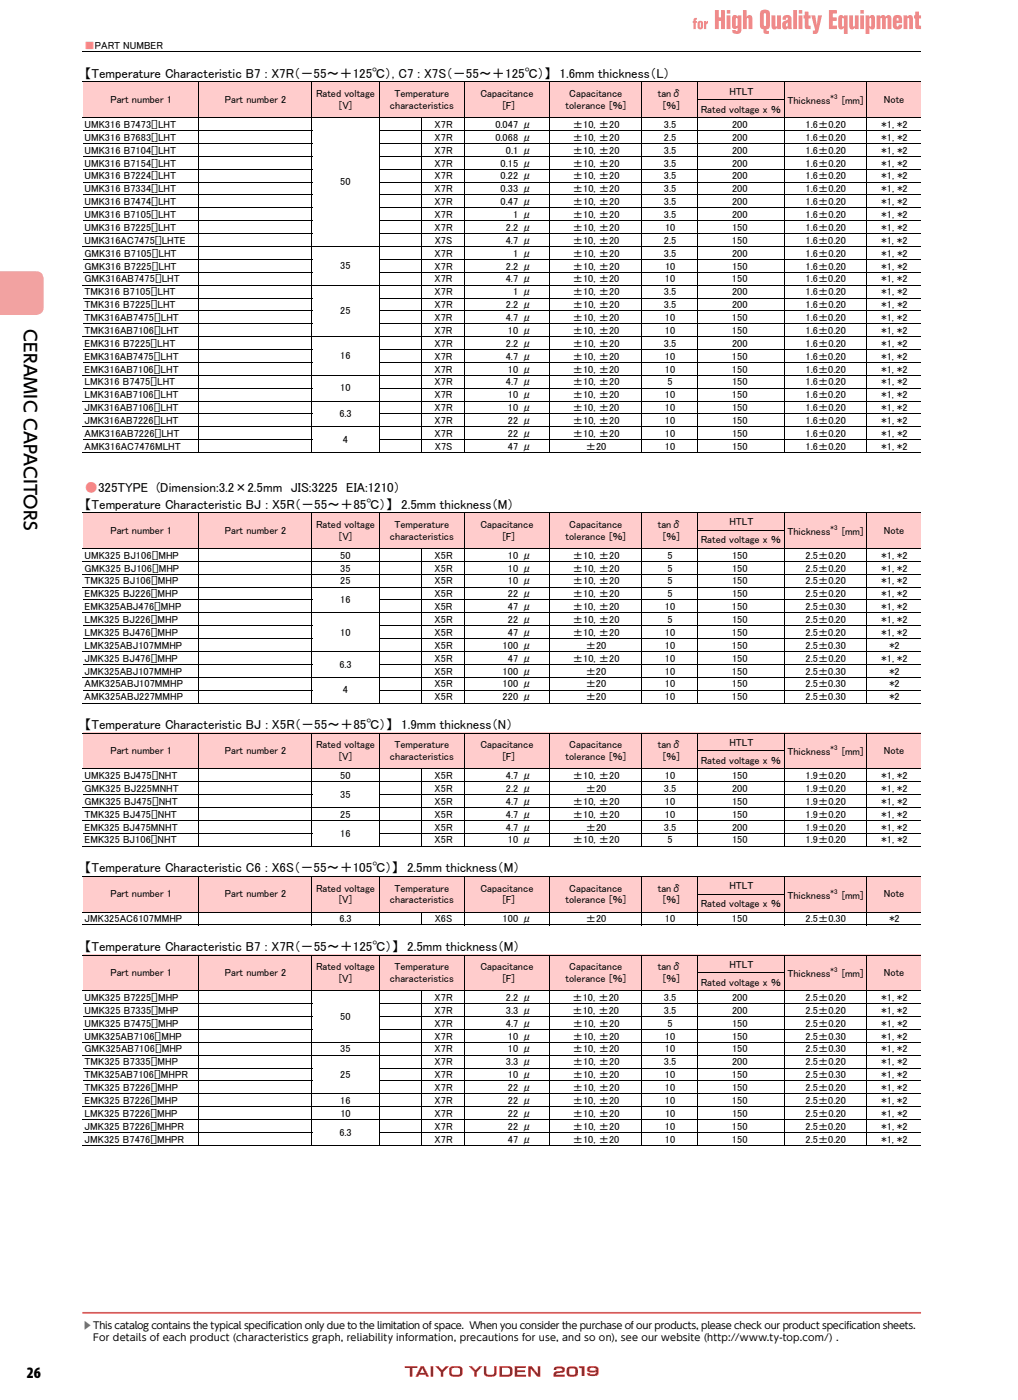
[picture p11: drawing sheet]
<svg xmlns="http://www.w3.org/2000/svg" width="210mm" height="289mm" viewBox="0 0 210 289" stroke-linecap="round" stroke-linejoin="round" font-family="sans-serif">
<defs><g id="words">
<text font-size="3.5" x="4.9" y="68" transform="rotate(90 4.9 68)">CERAMIC CAPACITORS</text>
<text font-size="3.3" x="5.6" y="284.4">26</text>
<g font-size="2.7">
<text x="17.5" y="16.1">【Temperature Characteristic B7 : X7R（－55～＋125℃）, C7 : X7S（－55～＋125℃）】　1.6mm thickness（L）</text>
<text x="17.5" y="105">【Temperature Characteristic BJ : X5R（－55～＋85℃）】　2.5mm thickness（M）</text>
<text x="17.5" y="150.5">【Temperature Characteristic BJ : X5R（－55～＋85℃）】　1.9mm thickness（N）</text>
<text x="17.5" y="180.1">【Temperature Characteristic C6 : X6S（－55～＋105℃）】　2.5mm thickness（M）</text>
<text x="17.5" y="196.3">【Temperature Characteristic B7 : X7R（－55～＋125℃）】　2.5mm thickness（M）</text>
</g>
<text font-size="2.7" fill="#ff8080" x="17.5" y="101.5">●325TYPE (Dimension:3.2×2.5mm　JIS:3225　EIA:1210）</text>
<text font-size="2.6" fill="#df1614" x="118.8" y="284.1">19</text>
<text font-size="2.1" fill="#ff8080" x="17.5" y="10.1">■PART NUMBER</text>
<g font-size="2.1">
<text x="22.8" y="21.3">Part number 1</text>
<text x="46.4" y="21.3">Part number 2</text>
<text x="65.2" y="20.1">Rated voltage</text>
<text x="69.9" y="22.5">[V]</text>
<text x="80.4" y="22.5">characteristics</text>
<text x="81.4" y="20.1">Temperature</text>
<text x="99.1" y="20.1">Capacitance</text>
<text x="103.6" y="22.5">[F]</text>
<text x="116.7" y="22.5">tolerance [％]</text>
<text x="117.4" y="20.1">Capacitance</text>
<text x="135.7" y="20.1">tanδ</text>
<text x="136.7" y="22.5">[％]</text>
<text x="144.6" y="23.2">Rated voltage x ％</text>
<text x="150.5" y="19.5">HTLT</text>
<text x="162.4" y="21.5">Thickness</text>
<text x="173.6" y="21.5">[mm]</text>
<text x="182.4" y="21.3">Note</text>
<text x="17.4" y="26.4">UMK316 B7473[]LHT</text>
<text x="17.5" y="29.1">UMK316 B7683[]LHT</text>
<text x="89.7" y="26.4">X7R</text>
<text x="89.7" y="29.1">X7R</text>
<text x="102.2" y="26.4">0.047 μ</text>
<text x="102.2" y="29.1">0.068 μ</text>
<text x="118.2" y="26.4">±10, ±20</text>
<text x="118.2" y="29.1">±10, ±20</text>
<text x="136.9" y="26.4">3.5</text>
<text x="136.9" y="29.1">2.5</text>
<text x="151" y="26.4">200</text>
<text x="151" y="29.1">200</text>
<text x="166.2" y="26.4">1.6±0.20</text>
<text x="166.2" y="29.1">1.6±0.20</text>
<text x="181.9" y="26.4">*1, *2</text>
<text x="181.9" y="29.1">*1, *2</text>
<text x="17.5" y="31.7">UMK316 B7104[]LHT</text>
<text x="17.5" y="34.4">UMK316 B7154[]LHT</text>
<text x="89.7" y="31.7">X7R</text>
<text x="89.7" y="34.4">X7R</text>
<text x="103.3" y="34.4">0.15 μ</text>
<text x="104.3" y="31.7">0.1 μ</text>
<text x="118.2" y="34.4">±10, ±20</text>
<text x="118.2" y="31.7">±10, ±20</text>
<text x="136.9" y="34.4">3.5</text>
<text x="137" y="31.7">3.5</text>
<text x="151" y="31.7">200</text>
<text x="151" y="34.4">200</text>
<text x="166.2" y="31.7">1.6±0.20</text>
<text x="166.2" y="34.4">1.6±0.20</text>
<text x="181.9" y="31.7">*1, *2</text>
<text x="181.9" y="34.4">*1, *2</text>
<text x="17.5" y="37">UMK316 B7224[]LHT</text>
<text x="17.5" y="39.7">UMK316 B7334[]LHT</text>
<text x="70.2" y="38.3">50</text>
<text x="89.7" y="37">X7R</text>
<text x="89.7" y="39.7">X7R</text>
<text x="103.3" y="37">0.22 μ</text>
<text x="103.3" y="39.7">0.33 μ</text>
<text x="118.2" y="37">±10, ±20</text>
<text x="118.2" y="39.7">±10, ±20</text>
<text x="136.9" y="37">3.5</text>
<text x="136.9" y="39.7">3.5</text>
<text x="151" y="37">200</text>
<text x="151" y="39.7">200</text>
<text x="166.2" y="37">1.6±0.20</text>
<text x="166.2" y="39.7">1.6±0.20</text>
<text x="181.9" y="37">*1, *2</text>
<text x="181.9" y="39.7">*1, *2</text>
<text x="17.5" y="42.3">UMK316 B7474[]LHT</text>
<text x="17.5" y="45">UMK316 B7105[]LHT</text>
<text x="17.5" y="47.7">UMK316 B7225[]LHT</text>
<text x="89.7" y="42.3">X7R</text>
<text x="89.7" y="45">X7R</text>
<text x="89.7" y="47.7">X7R</text>
<text x="103.3" y="42.3">0.47 μ</text>
<text x="104.3" y="47.7">2.2 μ</text>
<text x="105.9" y="45">1 μ</text>
<text x="118.2" y="42.3">±10, ±20</text>
<text x="118.2" y="47.7">±10, ±20</text>
<text x="118.2" y="45">±10, ±20</text>
<text x="136.9" y="42.3">3.5</text>
<text x="137" y="45">3.5</text>
<text x="137.2" y="47.7">10</text>
<text x="151" y="42.3">200</text>
<text x="151" y="45">200</text>
<text x="151" y="47.7">150</text>
<text x="166.2" y="42.3">1.6±0.20</text>
<text x="166.2" y="45">1.6±0.20</text>
<text x="166.2" y="47.7">1.6±0.20</text>
<text x="181.9" y="42.3">*1, *2</text>
<text x="181.9" y="45">*1, *2</text>
<text x="181.9" y="47.7">*1, *2</text>
<text x="17.5" y="53">GMK316 B7105[]LHT</text>
<text x="17.5" y="50.3">UMK316AC7475[]LHTE</text>
<text x="89.7" y="53">X7R</text>
<text x="89.7" y="50.3">X7S</text>
<text x="104.3" y="50.3">4.7 μ</text>
<text x="105.9" y="53">1 μ</text>
<text x="118.2" y="50.3">±10, ±20</text>
<text x="118.2" y="53">±10, ±20</text>
<text x="136.9" y="50.3">2.5</text>
<text x="137" y="53">3.5</text>
<text x="151" y="50.3">150</text>
<text x="151" y="53">200</text>
<text x="166.2" y="50.3">1.6±0.20</text>
<text x="166.2" y="53">1.6±0.20</text>
<text x="181.8" y="50.3">*1, *2</text>
<text x="181.9" y="53">*1, *2</text>
<text x="17.5" y="55.6">GMK316 B7225[]LHT</text>
<text x="17.5" y="58.3">GMK316AB7475[]LHT</text>
<text x="70.2" y="55.6">35</text>
<text x="89.7" y="58.3">X7R</text>
<text x="89.7" y="55.6">X7R</text>
<text x="104.3" y="58.3">4.7 μ</text>
<text x="104.3" y="55.6">2.2 μ</text>
<text x="118.2" y="58.3">±10, ±20</text>
<text x="118.2" y="55.6">±10, ±20</text>
<text x="137.2" y="58.3">10</text>
<text x="137.2" y="55.6">10</text>
<text x="151" y="58.3">150</text>
<text x="151" y="55.6">150</text>
<text x="166.2" y="58.3">1.6±0.20</text>
<text x="166.2" y="55.6">1.6±0.20</text>
<text x="181.9" y="58.3">*1, *2</text>
<text x="181.9" y="55.6">*1, *2</text>
<text x="17.5" y="61">TMK316 B7105[]LHT</text>
<text x="17.5" y="63.6">TMK316 B7225[]LHT</text>
<text x="70.2" y="64.8">25</text>
<text x="89.7" y="61">X7R</text>
<text x="89.7" y="63.6">X7R</text>
<text x="104.3" y="63.6">2.2 μ</text>
<text x="105.9" y="61">1 μ</text>
<text x="118.2" y="63.6">±10, ±20</text>
<text x="118.2" y="61">±10, ±20</text>
<text x="137" y="63.6">3.5</text>
<text x="137" y="61">3.5</text>
<text x="151" y="61">200</text>
<text x="151" y="63.6">200</text>
<text x="166.2" y="61">1.6±0.20</text>
<text x="166.2" y="63.6">1.6±0.20</text>
<text x="181.9" y="61">*1, *2</text>
<text x="181.9" y="63.6">*1, *2</text>
<text x="17.5" y="66.3">TMK316AB7475[]LHT</text>
<text x="17.5" y="68.9">TMK316AB7106[]LHT</text>
<text x="17.5" y="71.6">EMK316 B7225[]LHT</text>
<text x="89.7" y="66.3">X7R</text>
<text x="89.7" y="68.9">X7R</text>
<text x="89.7" y="71.6">X7R</text>
<text x="104.3" y="66.3">4.7 μ</text>
<text x="104.3" y="71.6">2.2 μ</text>
<text x="104.8" y="68.9">10 μ</text>
<text x="118.2" y="66.3">±10, ±20</text>
<text x="118.2" y="68.9">±10, ±20</text>
<text x="118.2" y="71.6">±10, ±20</text>
<text x="137" y="71.6">3.5</text>
<text x="137.2" y="66.3">10</text>
<text x="137.2" y="68.9">10</text>
<text x="151" y="66.3">150</text>
<text x="151" y="68.9">150</text>
<text x="151" y="71.6">200</text>
<text x="166.2" y="66.3">1.6±0.20</text>
<text x="166.2" y="68.9">1.6±0.20</text>
<text x="166.2" y="71.6">1.6±0.20</text>
<text x="181.9" y="66.3">*1, *2</text>
<text x="181.9" y="68.9">*1, *2</text>
<text x="181.9" y="71.6">*1, *2</text>
<text x="17.5" y="76.9">EMK316AB7106[]LHT</text>
<text x="17.5" y="74.2">EMK316AB7475[]LHT</text>
<text x="70.2" y="74.2">16</text>
<text x="89.7" y="76.9">X7R</text>
<text x="89.7" y="74.2">X7R</text>
<text x="104.3" y="74.2">4.7 μ</text>
<text x="104.8" y="76.9">10 μ</text>
<text x="118.2" y="76.9">±10, ±20</text>
<text x="118.2" y="74.2">±10, ±20</text>
<text x="137.2" y="76.9">10</text>
<text x="137.2" y="74.2">10</text>
<text x="151" y="76.9">150</text>
<text x="151" y="74.2">150</text>
<text x="166.2" y="76.9">1.6±0.20</text>
<text x="166.2" y="74.2">1.6±0.20</text>
<text x="181.8" y="76.9">*1, *2</text>
<text x="181.9" y="74.2">*1, *2</text>
<text x="17.5" y="79.6">LMK316 B7475[]LHT</text>
<text x="17.5" y="82.2">LMK316AB7106[]LHT</text>
<text x="70.2" y="80.8">10</text>
<text x="89.7" y="82.2">X7R</text>
<text x="89.7" y="79.6">X7R</text>
<text x="104.3" y="79.6">4.7 μ</text>
<text x="104.8" y="82.2">10 μ</text>
<text x="118.2" y="82.2">±10, ±20</text>
<text x="118.2" y="79.6">±10, ±20</text>
<text x="137.2" y="82.2">10</text>
<text x="137.7" y="79.6">5</text>
<text x="151" y="82.2">150</text>
<text x="151" y="79.6">150</text>
<text x="166.2" y="82.2">1.6±0.20</text>
<text x="166.2" y="79.6">1.6±0.20</text>
<text x="181.8" y="82.2">*1, *2</text>
<text x="181.9" y="79.6">*1, *2</text>
<text x="17.5" y="84.9">JMK316AB7106[]LHT</text>
<text x="17.5" y="87.5">JMK316AB7226[]LHT</text>
<text x="70" y="86.1">6.3</text>
<text x="89.7" y="84.9">X7R</text>
<text x="89.7" y="87.5">X7R</text>
<text x="104.8" y="84.9">10 μ</text>
<text x="104.8" y="87.5">22 μ</text>
<text x="118.2" y="84.9">±10, ±20</text>
<text x="118.2" y="87.5">±10, ±20</text>
<text x="137.2" y="84.9">10</text>
<text x="137.2" y="87.5">10</text>
<text x="151" y="84.9">150</text>
<text x="151" y="87.5">150</text>
<text x="166.2" y="84.9">1.6±0.20</text>
<text x="166.2" y="87.5">1.6±0.20</text>
<text x="181.9" y="84.9">*1, *2</text>
<text x="181.9" y="87.5">*1, *2</text>
<text x="17.5" y="90.2">AMK316AB7226[]LHT</text>
<text x="17.5" y="92.9">AMK316AC7476MLHT</text>
<text x="70.7" y="91.4">4</text>
<text x="89.7" y="90.2">X7R</text>
<text x="89.7" y="92.9">X7S</text>
<text x="104.8" y="90.2">22 μ</text>
<text x="104.8" y="92.9">47 μ</text>
<text x="118.2" y="90.2">±10, ±20</text>
<text x="120.8" y="92.9">±20</text>
<text x="137.2" y="92.9">10</text>
<text x="137.2" y="90.2">10</text>
<text x="151" y="92.9">150</text>
<text x="151" y="90.2">150</text>
<text x="166.2" y="92.9">1.6±0.20</text>
<text x="166.2" y="90.2">1.6±0.20</text>
<text x="181.9" y="92.9">*1, *2</text>
<text x="181.9" y="90.2">*1, *2</text>
<text x="22.8" y="110.2">Part number 1</text>
<text x="46.4" y="110.2">Part number 2</text>
<text x="65.2" y="109">Rated voltage</text>
<text x="69.9" y="111.4">[V]</text>
<text x="80.4" y="111.4">characteristics</text>
<text x="81.4" y="109">Temperature</text>
<text x="99.1" y="109">Capacitance</text>
<text x="103.6" y="111.4">[F]</text>
<text x="116.7" y="111.4">tolerance [％]</text>
<text x="117.4" y="109">Capacitance</text>
<text x="135.7" y="109">tanδ</text>
<text x="136.7" y="111.4">[％]</text>
<text x="144.6" y="112.2">Rated voltage x ％</text>
<text x="150.5" y="108.5">HTLT</text>
<text x="162.4" y="110.4">Thickness</text>
<text x="173.6" y="110.4">[mm]</text>
<text x="182.4" y="110.2">Note</text>
<text x="17.4" y="115.3">UMK325 BJ106[]MHP</text>
<text x="17.4" y="118">GMK325 BJ106[]MHP</text>
<text x="70.2" y="115.3">50</text>
<text x="70.2" y="118">35</text>
<text x="89.7" y="115.3">X5R</text>
<text x="89.7" y="118">X5R</text>
<text x="104.8" y="115.3">10 μ</text>
<text x="104.8" y="118">10 μ</text>
<text x="118.2" y="115.3">±10, ±20</text>
<text x="118.2" y="118">±10, ±20</text>
<text x="137.7" y="115.3">5</text>
<text x="137.7" y="118">5</text>
<text x="151" y="115.3">150</text>
<text x="151" y="118">150</text>
<text x="166.2" y="115.3">2.5±0.20</text>
<text x="166.2" y="118">2.5±0.20</text>
<text x="181.9" y="115.3">*1, *2</text>
<text x="181.9" y="118">*1, *2</text>
<text x="17.4" y="120.6">TMK325 BJ106[]MHP</text>
<text x="17.4" y="123.3">EMK325 BJ226[]MHP</text>
<text x="17.4" y="126">EMK325ABJ476[]MHP</text>
<text x="70.2" y="124.5">16</text>
<text x="70.2" y="120.6">25</text>
<text x="89.7" y="126">X5R</text>
<text x="89.7" y="120.6">X5R</text>
<text x="89.7" y="123.3">X5R</text>
<text x="104.8" y="126">47 μ</text>
<text x="104.8" y="120.6">10 μ</text>
<text x="104.8" y="123.3">22 μ</text>
<text x="118.2" y="126">±10, ±20</text>
<text x="118.2" y="120.6">±10, ±20</text>
<text x="118.2" y="123.3">±10, ±20</text>
<text x="137.2" y="126">10</text>
<text x="137.7" y="120.6">5</text>
<text x="137.7" y="123.3">5</text>
<text x="151" y="126">150</text>
<text x="151" y="120.6">150</text>
<text x="151" y="123.3">150</text>
<text x="166.2" y="126">2.5±0.30</text>
<text x="166.2" y="120.6">2.5±0.20</text>
<text x="166.2" y="123.3">2.5±0.20</text>
<text x="181.9" y="126">*1, *2</text>
<text x="181.9" y="120.6">*1, *2</text>
<text x="181.9" y="123.3">*1, *2</text>
<text x="17.5" y="128.6">LMK325 BJ226[]MHP</text>
<text x="17.5" y="131.3">LMK325 BJ476[]MHP</text>
<text x="70.2" y="131.2">10</text>
<text x="89.7" y="131.3">X5R</text>
<text x="89.7" y="128.6">X5R</text>
<text x="104.8" y="131.3">47 μ</text>
<text x="104.8" y="128.6">22 μ</text>
<text x="118.2" y="131.3">±10, ±20</text>
<text x="118.2" y="128.6">±10, ±20</text>
<text x="137.2" y="131.3">10</text>
<text x="137.7" y="128.6">5</text>
<text x="151" y="131.3">150</text>
<text x="151" y="128.6">150</text>
<text x="166.2" y="131.3">2.5±0.20</text>
<text x="166.2" y="128.6">2.5±0.20</text>
<text x="181.9" y="131.3">*1, *2</text>
<text x="181.9" y="128.6">*1, *2</text>
<text x="17.4" y="136.6">JMK325 BJ476[]MHP</text>
<text x="17.4" y="133.9">LMK325ABJ107MMHP</text>
<text x="70" y="137.8">6.3</text>
<text x="89.7" y="136.6">X5R</text>
<text x="89.7" y="133.9">X5R</text>
<text x="103.7" y="133.9">100 μ</text>
<text x="104.8" y="136.6">47 μ</text>
<text x="118.2" y="136.6">±10, ±20</text>
<text x="120.8" y="133.9">±20</text>
<text x="137.2" y="133.9">10</text>
<text x="137.2" y="136.6">10</text>
<text x="151" y="133.9">150</text>
<text x="151" y="136.6">150</text>
<text x="166.2" y="133.9">2.5±0.30</text>
<text x="166.2" y="136.6">2.5±0.20</text>
<text x="181.9" y="136.6">*1, *2</text>
<text x="183.5" y="133.9">*2</text>
<text x="17.4" y="139.2">JMK325ABJ107MMHP</text>
<text x="17.4" y="141.9">AMK325ABJ107MMHP</text>
<text x="70.7" y="143.1">4</text>
<text x="89.7" y="139.2">X5R</text>
<text x="89.7" y="141.9">X5R</text>
<text x="103.7" y="139.2">100 μ</text>
<text x="103.7" y="141.9">100 μ</text>
<text x="120.8" y="139.2">±20</text>
<text x="120.8" y="141.9">±20</text>
<text x="137.2" y="139.2">10</text>
<text x="137.2" y="141.9">10</text>
<text x="151" y="139.2">150</text>
<text x="151" y="141.9">150</text>
<text x="166.2" y="139.2">2.5±0.30</text>
<text x="166.2" y="141.9">2.5±0.30</text>
<text x="183.5" y="139.2">*2</text>
<text x="183.5" y="141.9">*2</text>
<text x="17.4" y="144.6">AMK325ABJ227MMHP</text>
<text x="89.7" y="144.6">X5R</text>
<text x="103.7" y="144.6">220 μ</text>
<text x="120.8" y="144.6">±20</text>
<text x="137.2" y="144.6">10</text>
<text x="151" y="144.6">150</text>
<text x="166.2" y="144.6">2.5±0.30</text>
<text x="183.5" y="144.6">*2</text>
<text x="22.8" y="155.7">Part number 1</text>
<text x="46.4" y="155.7">Part number 2</text>
<text x="65.2" y="154.5">Rated voltage</text>
<text x="81.4" y="154.5">Temperature</text>
<text x="99.1" y="154.5">Capacitance</text>
<text x="117.4" y="154.5">Capacitance</text>
<text x="135.7" y="154.5">tanδ</text>
<text x="150.5" y="154">HTLT</text>
<text x="162.4" y="155.9">Thickness</text>
<text x="173.6" y="155.9">[mm]</text>
<text x="182.4" y="155.7">Note</text>
<text x="17.4" y="160.8">UMK325 BJ475[]NHT</text>
<text x="69.9" y="156.9">[V]</text>
<text x="70.2" y="160.8">50</text>
<text x="80.4" y="156.9">characteristics</text>
<text x="89.7" y="160.8">X5R</text>
<text x="103.6" y="156.9">[F]</text>
<text x="104.3" y="160.8">4.7 μ</text>
<text x="116.7" y="156.9">tolerance [％]</text>
<text x="118.2" y="160.8">±10, ±20</text>
<text x="136.7" y="156.9">[％]</text>
<text x="137.2" y="160.8">10</text>
<text x="144.6" y="157.7">Rated voltage x ％</text>
<text x="151" y="160.8">150</text>
<text x="166.2" y="160.8">1.9±0.20</text>
<text x="181.9" y="160.8">*1, *2</text>
<text x="17.4" y="163.5">GMK325 BJ225MNHT</text>
<text x="17.5" y="166.1">GMK325 BJ475[]NHT</text>
<text x="70.2" y="164.7">35</text>
<text x="89.7" y="166.1">X5R</text>
<text x="89.7" y="163.5">X5R</text>
<text x="104.3" y="166.1">4.7 μ</text>
<text x="104.3" y="163.5">2.2 μ</text>
<text x="118.2" y="166.1">±10, ±20</text>
<text x="120.8" y="163.5">±20</text>
<text x="136.9" y="163.5">3.5</text>
<text x="137.2" y="166.1">10</text>
<text x="151" y="163.5">200</text>
<text x="151" y="166.1">150</text>
<text x="166.2" y="163.5">1.9±0.20</text>
<text x="166.2" y="166.1">1.9±0.20</text>
<text x="181.9" y="163.5">*1, *2</text>
<text x="181.9" y="166.1">*1, *2</text>
<text x="17.5" y="168.8">TMK325 BJ475[]NHT</text>
<text x="17.5" y="171.5">EMK325 BJ475MNHT</text>
<text x="70.2" y="172.7">16</text>
<text x="70.2" y="168.8">25</text>
<text x="89.7" y="168.8">X5R</text>
<text x="89.7" y="171.5">X5R</text>
<text x="104.3" y="168.8">4.7 μ</text>
<text x="104.3" y="171.5">4.7 μ</text>
<text x="118.2" y="168.8">±10, ±20</text>
<text x="120.8" y="171.5">±20</text>
<text x="136.9" y="171.5">3.5</text>
<text x="137.2" y="168.8">10</text>
<text x="151" y="171.5">200</text>
<text x="151" y="168.8">150</text>
<text x="166.2" y="168.8">1.9±0.20</text>
<text x="166.2" y="171.5">1.9±0.20</text>
<text x="181.9" y="168.8">*1, *2</text>
<text x="181.9" y="171.5">*1, *2</text>
<text x="17.5" y="174.1">EMK325 BJ106[]NHT</text>
<text x="89.7" y="174.1">X5R</text>
<text x="104.8" y="174.1">10 μ</text>
<text x="118.2" y="174.1">±10, ±20</text>
<text x="137.7" y="174.1">5</text>
<text x="151" y="174.1">150</text>
<text x="166.2" y="174.1">1.9±0.20</text>
<text x="181.9" y="174.1">*1, *2</text>
<text x="22.8" y="185.3">Part number 1</text>
<text x="46.4" y="185.3">Part number 2</text>
<text x="65.2" y="184.1">Rated voltage</text>
<text x="81.4" y="184.1">Temperature</text>
<text x="99.1" y="184.1">Capacitance</text>
<text x="117.4" y="184.1">Capacitance</text>
<text x="135.7" y="184.1">tanδ</text>
<text x="150.5" y="183.5">HTLT</text>
<text x="162.4" y="185.5">Thickness</text>
<text x="173.6" y="185.5">[mm]</text>
<text x="182.4" y="185.3">Note</text>
<text x="17.4" y="190.4">JMK325AC6107MMHP</text>
<text x="69.9" y="186.4">[V]</text>
<text x="70" y="190.4">6.3</text>
<text x="80.4" y="186.4">characteristics</text>
<text x="89.7" y="190.4">X6S</text>
<text x="103.6" y="186.4">[F]</text>
<text x="103.7" y="190.4">100 μ</text>
<text x="116.7" y="186.4">tolerance [％]</text>
<text x="120.8" y="190.4">±20</text>
<text x="136.7" y="186.4">[％]</text>
<text x="137.2" y="190.4">10</text>
<text x="144.6" y="187.2">Rated voltage x ％</text>
<text x="151" y="190.4">150</text>
<text x="166.2" y="190.4">2.5±0.30</text>
<text x="183.5" y="190.4">*2</text>
<text x="22.8" y="201.5">Part number 1</text>
<text x="46.4" y="201.5">Part number 2</text>
<text x="65.2" y="200.3">Rated voltage</text>
<text x="69.9" y="202.7">[V]</text>
<text x="80.4" y="202.7">characteristics</text>
<text x="81.4" y="200.3">Temperature</text>
<text x="99.1" y="200.3">Capacitance</text>
<text x="103.6" y="202.7">[F]</text>
<text x="116.7" y="202.7">tolerance [％]</text>
<text x="117.4" y="200.3">Capacitance</text>
<text x="135.7" y="200.3">tanδ</text>
<text x="136.7" y="202.7">[％]</text>
<text x="144.6" y="203.5">Rated voltage x ％</text>
<text x="150.5" y="199.8">HTLT</text>
<text x="162.4" y="201.7">Thickness</text>
<text x="173.6" y="201.7">[mm]</text>
<text x="182.4" y="201.5">Note</text>
<text x="17.4" y="206.6">UMK325 B7225[]MHP</text>
<text x="17.5" y="209.3">UMK325 B7335[]MHP</text>
<text x="89.7" y="206.6">X7R</text>
<text x="89.7" y="209.3">X7R</text>
<text x="104.3" y="206.6">2.2 μ</text>
<text x="104.3" y="209.3">3.3 μ</text>
<text x="118.1" y="206.6">±10, ±20</text>
<text x="118.1" y="209.3">±10, ±20</text>
<text x="136.9" y="206.6">3.5</text>
<text x="136.9" y="209.3">3.5</text>
<text x="151" y="206.6">200</text>
<text x="151" y="209.3">200</text>
<text x="166.2" y="206.6">2.5±0.20</text>
<text x="166.2" y="209.3">2.5±0.20</text>
<text x="181.9" y="206.6">*1, *2</text>
<text x="181.9" y="209.3">*1, *2</text>
<text x="17.5" y="212">UMK325 B7475[]MHP</text>
<text x="17.5" y="214.6">UMK325AB7106[]MHP</text>
<text x="70.2" y="210.5">50</text>
<text x="89.7" y="214.6">X7R</text>
<text x="89.7" y="212">X7R</text>
<text x="104.3" y="212">4.7 μ</text>
<text x="104.8" y="214.6">10 μ</text>
<text x="118.2" y="214.6">±10, ±20</text>
<text x="118.2" y="212">±10, ±20</text>
<text x="137.2" y="214.6">10</text>
<text x="137.7" y="212">5</text>
<text x="151" y="214.6">150</text>
<text x="151" y="212">150</text>
<text x="166.2" y="214.6">2.5±0.30</text>
<text x="166.2" y="212">2.5±0.20</text>
<text x="181.9" y="214.6">*1, *2</text>
<text x="181.9" y="212">*1, *2</text>
<text x="17.5" y="217.3">GMK325AB7106[]MHP</text>
<text x="17.5" y="219.9">TMK325 B7335[]MHP</text>
<text x="70.2" y="217.3">35</text>
<text x="89.7" y="217.3">X7R</text>
<text x="89.7" y="219.9">X7R</text>
<text x="104.3" y="219.9">3.3 μ</text>
<text x="104.8" y="217.3">10 μ</text>
<text x="118.2" y="217.3">±10, ±20</text>
<text x="118.2" y="219.9">±10, ±20</text>
<text x="136.9" y="219.9">3.5</text>
<text x="137.2" y="217.3">10</text>
<text x="151" y="217.3">150</text>
<text x="151" y="219.9">200</text>
<text x="166.2" y="217.3">2.5±0.30</text>
<text x="166.2" y="219.9">2.5±0.20</text>
<text x="181.9" y="217.3">*1, *2</text>
<text x="181.9" y="219.9">*1, *2</text>
<text x="17.5" y="225.2">TMK325 B7226[]MHP</text>
<text x="17.5" y="227.9">EMK325 B7226[]MHP</text>
<text x="17.5" y="222.6">TMK325AB7106[]MHPR</text>
<text x="70.2" y="222.5">25</text>
<text x="70.2" y="227.9">16</text>
<text x="89.7" y="222.6">X7R</text>
<text x="89.7" y="227.9">X7R</text>
<text x="89.7" y="225.2">X7R</text>
<text x="104.8" y="222.6">10 μ</text>
<text x="104.8" y="227.9">22 μ</text>
<text x="104.8" y="225.2">22 μ</text>
<text x="118.2" y="227.9">±10, ±20</text>
<text x="118.2" y="222.6">±10, ±20</text>
<text x="118.2" y="225.2">±10, ±20</text>
<text x="137.2" y="227.9">10</text>
<text x="137.2" y="222.6">10</text>
<text x="137.2" y="225.2">10</text>
<text x="151" y="227.9">150</text>
<text x="151" y="222.6">150</text>
<text x="151" y="225.2">150</text>
<text x="166.2" y="227.9">2.5±0.20</text>
<text x="166.2" y="222.6">2.5±0.30</text>
<text x="166.2" y="225.2">2.5±0.20</text>
<text x="181.9" y="227.9">*1, *2</text>
<text x="181.9" y="222.6">*1, *2</text>
<text x="181.9" y="225.2">*1, *2</text>
<text x="17.5" y="230.6">LMK325 B7226[]MHP</text>
<text x="17.5" y="233.2">JMK325 B7226[]MHPR</text>
<text x="70.2" y="230.6">10</text>
<text x="89.7" y="233.2">X7R</text>
<text x="89.7" y="230.6">X7R</text>
<text x="104.8" y="233.2">22 μ</text>
<text x="104.8" y="230.6">22 μ</text>
<text x="118.2" y="233.2">±10, ±20</text>
<text x="118.2" y="230.6">±10, ±20</text>
<text x="137.2" y="233.2">10</text>
<text x="137.2" y="230.6">10</text>
<text x="151" y="233.2">150</text>
<text x="151" y="230.6">150</text>
<text x="166.2" y="233.2">2.5±0.20</text>
<text x="166.2" y="230.6">2.5±0.20</text>
<text x="181.9" y="233.2">*1, *2</text>
<text x="181.9" y="230.6">*1, *2</text>
<text x="17.5" y="235.9">JMK325 B7476[]MHPR</text>
<text x="70" y="234.4">6.3</text>
<text x="89.7" y="235.9">X7R</text>
<text x="104.8" y="235.9">47 μ</text>
<text x="118.2" y="235.9">±10, ±20</text>
<text x="137.2" y="235.9">10</text>
<text x="151" y="235.9">150</text>
<text x="166.2" y="235.9">2.5±0.20</text>
<text x="181.9" y="235.9">*1, *2</text>
</g>
<text font-size="2" fill="#727171" x="17" y="274.3">▶This catalog contains the typical specif</text>
<g font-size="2">
<text x="55.3" y="274.3">ication only due to the limitation of space. When you consider the purchase of our products, please check our product specif</text>
<text x="174.6" y="274.3">ication sheets.</text>
<text x="19.2" y="276.8">For details of each product (characteristics graph, reliability information, precautions for use, and so on), see our website (http://www.ty-top.com/) .</text>
</g>
<g font-size="1.4">
<text x="171.3" y="20.5">*3</text>
<text x="171.3" y="109.4">*3</text>
<text x="171.3" y="154.9">*3</text>
<text x="171.3" y="184.4">*3</text>
<text x="171.3" y="200.7">*3</text>
</g>
</g></defs>
<path d="M17.1 10.7h172.9" fill="none" stroke="#000" stroke-width=".21"/>
<g fill="#fcc">
<path d="M17.2 16.9h172.8v7.4h-172.8z"/>
<path d="M17.2 105.8h172.8v7.4h-172.8z"/>
</g>
<path d="M132.4 123.8h11.5v2.7h-11.5z" fill="#fff"/>
<g fill="#fcc">
<path d="M17.2 151.3h172.8v7.4h-172.8z"/>
<path d="M17.2 180.9h172.8v7.4h-172.8z"/>
<path d="M17.2 197.1h172.8v7.5h-172.8z"/>
</g>
<g fill="none" stroke="#000" stroke-width=".21">
<path d="M17.1 16.9h172.9M41 17v76.5M64.3 17v76.5M78.2 17v76.5M95.8 17v76.5M113.4 17v76.5M132.4 17v76.5M143.9 17v76.5M161.8 17v76.5M178.7 17v76.5M17.1 27h47.3M17.1 29.6h47.3"/>
<path d="M17.1 32.3h47.3M17.1 34.9h47.3M17.1 37.6h47.3M17.1 24.3h172.9M78.3 27h111.7M78.3 29.6h111.7M78.3 32.3h111.7M78.3 34.9h111.7M78.3 37.6h111.7M87 24.4v69.1M144 20.6h17.9M17.1 40.2h47.3"/>
<path d="M17.1 42.9h47.3M17.1 45.6h47.3M17.1 48.2h47.3M17.1 53.5h47.3M17.1 56.2h47.3M17.1 50.9h172.9M17.1 58.9h172.9M78.3 40.2h111.7M78.3 42.9h111.7M78.3 45.6h111.7M78.3 48.2h111.7M78.3 53.5h111.7"/>
<path d="M78.3 56.2h111.7M17.1 61.5h47.3M17.1 64.2h47.3M17.1 66.8h47.3M17.1 72.2h47.3M17.1 74.8h47.3M17.1 69.5h172.9M17.1 77.5h172.9M78.3 61.5h111.7M78.3 64.2h111.7M78.3 66.8h111.7M78.3 72.2h111.7"/>
<path d="M78.3 74.8h111.7M17.1 80.1h47.3M17.1 85.4h47.3M17.1 90.8h47.3M17.1 82.8h172.9M17.1 88.1h172.9M17.1 93.4h172.9M78.3 80.1h111.7M78.3 85.4h111.7M78.3 90.8h111.7M17.1 105.8h172.9M17.1 113.2h172.9"/>
<path d="M17.1 115.9h172.9M17.1 118.5h172.9M41 105.9v39.3M64.3 105.9v39.3M78.2 105.9v39.3M87 113.3v31.9M95.8 105.9v39.3M113.4 105.9v39.3M132.4 105.9v39.3M143.9 105.9v39.3M144 109.5h17.9M161.8 105.9v39.3"/>
<path d="M178.7 105.9v39.3M17.1 123.9h47.3M17.1 129.2h47.3M17.1 131.8h47.3M17.1 137.1h47.3M17.1 121.2h172.9M17.1 126.5h172.9M17.1 134.5h172.9M17.1 139.8h172.9M78.3 123.9h111.7M78.3 129.2h111.7M78.3 131.8h111.7"/>
<path d="M78.3 137.1h111.7M17.1 142.5h47.3M17.1 145.1h172.9M17.1 151.3h172.9M17.1 158.7h172.9M41 151.4v23.4M64.3 151.4v23.4M78.2 151.4v23.4M78.3 142.5h111.7M87 158.8v16M95.8 151.4v23.4M113.4 151.4v23.4"/>
<path d="M132.4 151.4v23.4M143.9 151.4v23.4M144 155h17.9M161.8 151.4v23.4M178.7 151.4v23.4M17.1 164h47.3M17.1 172h47.3M17.1 161.4h172.9M17.1 166.7h172.9M17.1 169.4h172.9M17.1 174.7h172.9M78.3 164h111.7"/>
<path d="M78.3 172h111.7M17.1 180.9h172.9M17.1 188.3h172.9M17.1 190.9h172.9M17.1 197.1h172.9M41 181v10M41 197.2v39.3M64.3 181v10M64.3 197.2v39.3M78.2 181v10M78.2 197.2v39.3M87 188.4v2.6"/>
<path d="M95.8 181v10M95.8 197.2v39.3M113.4 181v10M113.4 197.2v39.3M132.4 181v10M132.4 197.2v39.3M143.9 181v10M143.9 197.2v39.3M144 184.6h17.9M161.8 181v10M161.8 197.2v39.3M178.7 181v10"/>
<path d="M178.7 197.2v39.3M17.1 207.2h47.3M17.1 209.9h47.3M17.1 212.5h47.3M17.1 204.5h172.9M17.1 215.2h172.9M17.1 217.8h172.9M78.3 207.2h111.7M78.3 209.9h111.7M78.3 212.5h111.7M87 204.6v31.9M144 200.8h17.9"/>
<path d="M17.1 220.5h47.3M17.1 223.1h47.3M17.1 233.8h47.3M17.1 225.8h172.9M17.1 228.5h172.9M17.1 231.1h172.9M17.1 236.4h172.9M78.3 220.5h111.7M78.3 223.1h111.7M78.3 233.8h111.7"/>
</g>
<path d="M4.5 68h3.5v150h-3.5z" fill="#fff"/>
<path d="M17 271h173" fill="none" stroke="#e7504f" stroke-width=".35"/>
<path d="M-.1 56h7.6a1.47 1.47 0 0 1 1.5 1.5v6a1.47 1.47 0 0 1-1.5 1.5h-7.6z" fill-rule="evenodd" fill="#f2a2a1"/>
<path d="M143.1 3.9v.4h-.2v.4h.2v1.3h.4v-1.3h.3v-.4h-.3v-.1l.3-.1v-.4zM144.4 4.7l.2 .1-.1 .9zM144 4.5a1.31 1.31 0 0 0 .2 1.5 .57 .57 0 0 0 .8-.4v-.8a.58 .58 0 0 0-.4-.5 .58 .58 0 0 0-.6 .2zM145.2 4.3v1.7h.5v-.8l.1-.3h.3v-.6l-.4 .4v-.4zM147.5 2.1v3.9h.8v-1.7h.4v1.7h.8v-3.9h-.8v1.5h-.4v-1.5zM149.9 3.2v2.8h.8v-2.8zM149.9 2.1v.7h.7v-.7zM151.2 3.2l-.2 .5v1.7a.62 .62 0 0 0 .5 .6 .62 .62 0 0 0 .7-.3l-.1 .7h-.3v-.2h-.8l.1 .4a1.14 1.14 0 0 0 1.8-.1v-3.3h-.7v.3a.63 .63 0 0 0-1-.3zM151.8 3.8h.3l.1 .1v1.2l-.3 .3-.1-.3zM153.3 2.1v3.9h.7v-2l.2-.3 .2 .3v2h.8v-2.2a.61 .61 0 0 0-.5-.7 .61 .61 0 0 0-.7 .4v-1.4zM157.6 2.8h.4v.1v2.3l-.2 .2-.2-.2zM156.9 2.3l-.1 .6v2.3a.74 .74 0 0 0 .7 .9 .65 .65 0 0 0 .6 .9h.5v-.6l-.4-.1-.1-.2a.74 .74 0 0 0 .7-.9v-2.3a1.11 1.11 0 0 0-.7-.9 1.11 1.11 0 0 0-1.2 .3zM159.2 3.2v2.2a.61 .61 0 0 0 .4 .7 .61 .61 0 0 0 .7-.4v.3h.8v-2.8h-.8v1.9l-.2 .4-.2-.3v-2zM161.7 3.3l-.2 .2-.1 .6h.7l.1-.4h.2l.1 .2-.1 .2a1.1 1.1 0 0 0-1 .7 1.1 1.1 0 0 0 .3 1.2 .64 .64 0 0 0 .9-.3v.3h.8l-.1-2.2a.98 .98 0 0 0-1.6-.5zM162.3 4.8l.2-.2v.7l-.1 .2-.3-.3zM163.6 2.1v3.9h.8v-3.9zM164.8 3.2v2.8h.7v-2.8zM164.8 2.1v.7h.7v-.7zM166 2.4v.8h-.2v.6h.2l.1 2 .3 .2h.8v-.7h-.3l-.1-.3v-1.2h.4v-.6h-.4v-.8zM167.3 3.2l.8 3-.4 .1v.7h.5a.59 .59 0 0 0 .6-.6l.8-3.2h-.9l-.2 2-.3-2zM171 2.1v3.9h1.6v-.7h-.8v-1h.8v-.7h-.8v-.8h.8v-.7zM173.1 3.3l-.2 .4v1.8a.6 .6 0 0 0 .5 .6 .6 .6 0 0 0 .7-.4v1.3h.8v-3.8h-.8v.3a.62 .62 0 0 0-1-.2zM173.7 3.8h.3l.1 .1v1.3l-.2 .3-.2-.3zM175.2 3.2v2.2a.61 .61 0 0 0 .5 .7 .61 .61 0 0 0 .7-.4v.3h.7v-2.8h-.8v1.9l-.2 .4-.1-.3v-2zM177.5 3.2v2.8h.7v-2.8zM177.5 2.1v.7h.7v-.7zM178.6 3.2v3.8h.7v-1.3a.6 .6 0 0 0 .7 .4 .6 .6 0 0 0 .5-.6v-1.8a.6 .6 0 0 0-.5-.6 .6 .6 0 0 0-.7 .4v-.3zM179.4 3.8h.3v.1v1.3l-.1 .3-.3-.3zM180.8 3.2v2.8h.8v-2l.2-.3 .2 .3v2h.7v-2l.2-.3 .2 .3v2h.8v-2.2a.61 .61 0 0 0-.5-.7 .61 .61 0 0 0-.7 .4 .6 .6 0 0 0-.6-.4 .6 .6 0 0 0-.5 .4v-.3zM184.4 3.3a3.2 3.2 0 0 0 0 2.6 1.01 1.01 0 0 0 1.1 .2 1.01 1.01 0 0 0 .6-1h-.7l-.1 .3-.1 .1-.2-.3v-.4h1.1a1.28 1.28 0 0 0-.5-1.7h-.9zM185 3.8h.3l.1 .4h-.4zM186.4 3.2v2.8h.8v-2l.2-.3 .1 .3v2h.8v-2.2a.61 .61 0 0 0-.4-.7 .61 .61 0 0 0-.8 .4v-.3zM188.8 2.4v.8h-.3v.6h.3v2l.4 .2h.8v-.7h-.3l-.1-.3v-1.2h.4v-.6h-.4v-.8z" fill="#ef8a8a"/>
<g fill="#df1614">
<path d="M83.5 282h2.6v.4h-1v1.8h-.6v-1.8h-1z"/>
<path d="M88.8 282h.6v2.2h-.6z"/>
<path d="M89.8 282h.6l.8 .8 .8-.8h.6l-1.2 1.2v1h-.5v-1z"/>
<path d="M96.7 282h.6l.8 .8 .8-.8h.6l-1.1 1.2v1h-.5v-1z"/>
<path d="M99.8 282h.5l.1 1.6 .5 .2 .8-.1 .2-.1v-1.6h.5v1.5a.77 .77 0 0 1-.8 .7h-.9a.77 .77 0 0 1-.9-.7z"/>
<path d="M106.2 282h2.3v.4h-1.8v.5h1.6v.3h-1.6v.6h1.8v.4h-2.3z"/>
<path d="M109 282h.7l1.2 1.6v-1.6h.5v2.2h-.6l-1.3-1.7v1.7h-.5z"/>
<path d="M114.3 282.3l.5-.2h.6a.8 .8 0 0 1 .9 .1 .8 .8 0 0 1 .2 .8l-.5 .4-1.1 .1-.2 .3h1.8v.4h-2.3l.1-.8a2.25 2.25 0 0 1 1.6-.4l.1-.2-.2-.3h-.8l-.2 .3h-.6z"/>
<path d="M87.1 282.4l-.5 1h1zM86.8 282h.6l1.1 2.2h-.6l-.2-.4h-1.2l-.2 .4h-.6z"/>
<path d="M93.2 282.6a1.03 1.03 0 0 0 .2 1.1 1.75 1.75 0 0 0 1.4-.1 1.09 1.09 0 0 0-.1-1.2 1.81 1.81 0 0 0-1.5 .2zM92.9 282.2a2.78 2.78 0 0 1 2.3 0 1.47 1.47 0 0 1 0 1.8 2.7 2.7 0 0 1-2.3 0 1.46 1.46 0 0 1 0-1.8z"/>
<path d="M103.6 282.4v1.4l1.4-.1a.96 .96 0 0 0 0-1.3zM103 282h1.9a.75 .75 0 0 1 .8 .7v.8a.77 .77 0 0 1-.8 .7h-1.9z"/>
<path d="M117.5 282.6l-.1 .2a.67 .67 0 0 0 0 .7 .67 .67 0 0 0 .7 .3h.3a1.01 1.01 0 0 0 .1-1.3zM117 282.4a2.01 2.01 0 0 1 2.1 0l.1 .3a1.1 1.1 0 0 1-.6 1.5 1.35 1.35 0 0 1-1.7-.6z"/>
</g>
<use href="#words"/>
</svg>
